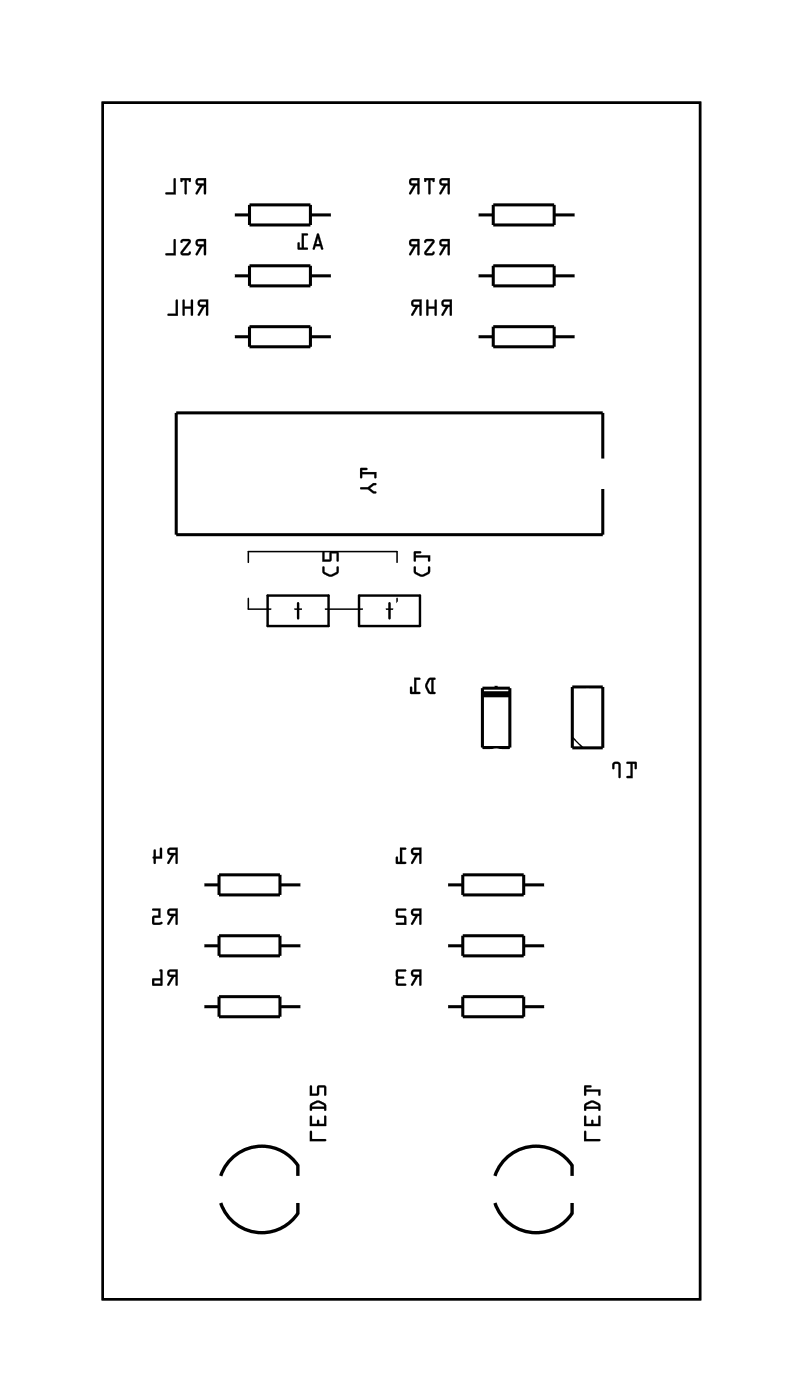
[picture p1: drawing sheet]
<svg xmlns="http://www.w3.org/2000/svg" width="67mm" height="117mm" viewBox="0 0 67 117" stroke-linecap="round" stroke-linejoin="round" font-family="sans-serif">
<path d="M8.6 8.6h49.8v99.8h-49.8zM22.3 49.7h5.1v2.5h-5.1zM24.9 50.3v1.3M29.9 49.7h5.1v2.5h-5.1zM32.5 50.3v1.3" fill="none" stroke="#000" stroke-width=".2"/>
<path d="M8.6 8.6h49.8v99.8h-49.8z" fill="none" stroke="#000" stroke-width=".08"/>
<g fill="none" stroke="#000" stroke-width=".25">
<path d="M19.5 17.9h1.3M20.8 17.1h5.1v1.7h-5.1zM25.9 17.9h1.8M39.8 17.9h1.3M41.1 17.1h5.1v1.7h-5.1zM46.2 17.9h1.8M19.5 28.1h1.3M19.5 23h1.3M20.8 27.2h5.1v1.7h-5.1zM20.8 22.2h5.1v1.6h-5.1zM25.9 28.1h1.8M25.9 23h1.8"/>
<path d="M39.8 28.1h1.3M39.8 23h1.3M41.1 27.2h5.1v1.7h-5.1zM41.1 22.2h5.1v1.6h-5.1zM46.2 28.1h1.8M46.2 23h1.8M50.3 38.2v-3.8h-35.6v10.2h35.6v-3.8M40.2 57.4h2.3v5h-2.3zM41.4 57.1v.3M47.7 57.3h2.6v5.1h-2.6zM16.9 78.9h1.4M16.9 73.8h1.4"/>
<path d="M18.3 73h5v1.6h-5zM18.3 78h5v1.7h-5zM23.3 78.9h1.9M23.3 73.8h1.9M37.2 78.9h1.4M37.2 73.8h1.4M38.6 78h5.1v1.7h-5.1zM38.6 73h5.1v1.6h-5.1zM41.4 62.4v.1M43.7 78.9h1.8M43.7 73.8h1.8M16.9 84h1.4"/>
<path d="M18.3 83.1h5v1.7h-5zM23.3 84h1.9M37.2 84h1.4M38.6 83.1h5.1v1.7h-5.1zM43.7 84h1.8"/>
</g>
<path d="M20.7 46.9v-.9h12.4v.9M20.7 49.9v.9h12.4v-.9M47.7 61.5l.9 .9" fill="none" stroke="#000" stroke-width=".13"/>
<path d="M40.2 57.9h2.3" fill="none" stroke="#000" stroke-width=".51"/>
<path d="M18.4 98.1a3.6 3.6 0 0 1 2.9-2.5 3.6 3.6 0 0 1 3.5 1.6v.9M41.3 98.1a3.6 3.6 0 0 1 2.9-2.5 3.6 3.6 0 0 1 3.5 1.6v.9M18.4 100.3a3.6 3.6 0 0 0 2.9 2.5 3.6 3.6 0 0 0 3.5-1.6v-.9M41.3 100.3a3.6 3.6 0 0 0 2.9 2.5 3.6 3.6 0 0 0 3.5-1.6v-.9" fill="none" stroke="#000" stroke-width=".28"/>
<g fill="#000">
<path d="M16.4 14.9a.32 .32 0 0 0-.1 .4 .32 .32 0 0 0 .4 .2l-.4 .7h.1l.5-.7h.1v.6l.1 .1 .1-1.3zM16.5 15.1l.5-.1v.3h-.5zM15 14.9l.1 .3h.1v-.2h.2v1.1l.1 .1 .1-1.2h.1l.1 .2h.1v-.3zM14.5 14.9v1.1h-.7v.2h.9v-1.3z"/>
<path d="M16.4 14.9a.32 .32 0 0 0-.1 .4 .32 .32 0 0 0 .4 .2l-.4 .6a.1 .1 0 0 0 0 .1 .1 .1 0 0 0 .2 0l.4-.7h.1v.6a.1 .1 0 0 0 .1 .1 .1 .1 0 0 0 .1-.1v-1.3h-.6zM16.4 14.9h.8l-.1 1.3-.1-.1v-.6h-.1l-.4 .7h-.2l.4-.7a.31 .31 0 0 1-.4-.2 .31 .31 0 0 1 .1-.4zM16.5 15.1l.5-.1v.3h-.5zM16.5 15.1v.2h.5v-.3zM15 14.8v.3a.11 .11 0 0 0 .2 .1 .1 .1 0 0 0 0-.2h.2v1.1a.1 .1 0 0 0 .1 .1 .1 .1 0 0 0 .1-.1v-1.1h.1a.11 .11 0 0 0 .1 .2 .11 .11 0 0 0 .1-.1v-.3zM15 14.9h.9v.3l-.2-.2h-.1l-.1 1.2-.1-.1v-1.1h-.2l-.1 .2zM14.5 14.9v1.1h-.6a.1 .1 0 0 0-.1 .1 .1 .1 0 0 0 .1 .1h.8v-1.3zM14.5 14.9h.1l.1 1.3h-.9v-.1h.7z"/>
<path d="M36.7 14.9a.32 .32 0 0 0-.1 .4 .32 .32 0 0 0 .4 .2l-.4 .7h.2l.4-.7h.1v.6l.1 .1 .1-1.3zM36.8 15.1l.5-.1v.3h-.4zM35.4 14.9v.3h.1v-.2h.2v1.1l.1 .1 .1-1.2h.2v.2h.1v-.3zM34.2 14.9a.32 .32 0 0 0-.1 .4 .32 .32 0 0 0 .4 .2l-.4 .7h.1l.5-.7h.1v.6l.1 .1 .1-1.3zM34.3 15.1l.5-.1v.3h-.5z"/>
<path d="M36.7 14.9a.32 .32 0 0 0-.1 .4 .32 .32 0 0 0 .4 .2l-.4 .6a.1 .1 0 0 0 .1 .1 .1 .1 0 0 0 .1 0l.4-.7h.1v.6a.1 .1 0 0 0 .1 .1 .1 .1 0 0 0 .1-.1v-1.3h-.6zM36.7 14.9h.8l-.1 1.3-.1-.1v-.6h-.1l-.4 .7h-.2l.4-.7a.31 .31 0 0 1-.3-.2 .31 .31 0 0 1 0-.4zM36.8 15.1l.5-.1v.3h-.4zM36.8 15.1l.1 .2h.4v-.3zM35.4 14.8v.3a.1 .1 0 0 0 .1 .1 .1 .1 0 0 0 0-.2h.2v1.1a.1 .1 0 0 0 .1 .1 .1 .1 0 0 0 .1-.1v-1.1h.1a.11 .11 0 0 0 .1 .2 .11 .11 0 0 0 .1-.1v-.3zM35.4 14.9h.8v.3l-.1-.2h-.2l-.1 1.2-.1-.1v-1.1h-.2l-.1 .2zM34.2 14.9a.32 .32 0 0 0-.1 .4 .32 .32 0 0 0 .4 .2l-.4 .6a.1 .1 0 0 0 0 .1 .1 .1 0 0 0 .2 0l.4-.7h.1v.6a.1 .1 0 0 0 .1 .1 .1 .1 0 0 0 .1-.1v-1.3h-.6zM34.2 14.9h.8l-.1 1.3-.1-.1v-.6h-.1l-.4 .7h-.2l.4-.7a.31 .31 0 0 1-.4-.2 .31 .31 0 0 1 .1-.4zM34.3 15.1l.5-.1v.3h-.5zM34.3 15.1v.2h.5v-.3z"/>
<path d="M16.4 20a.32 .32 0 0 0-.1 .4 .32 .32 0 0 0 .4 .2l-.4 .6 .1 .1 .5-.7h.1v.6l.1 .1 .1-1.4zM16.5 20.1h.5v.3h-.5zM15.1 20l-.1 .2 .1 .1 .2-.2h.4l-.6 .9v.2l.1 .1h.6l.1-.1v-.2l-.2 .1h-.5l.7-.8v-.2l-.2-.2zM14.5 20v1.1h-.7v.2h.9v-1.3z"/>
<path d="M16.4 20a.32 .32 0 0 0-.1 .4 .32 .32 0 0 0 .4 .2l-.4 .6a.1 .1 0 0 0 0 .1 .1 .1 0 0 0 .2 0l.4-.7h.1v.6a.1 .1 0 0 0 .1 .1 .1 .1 0 0 0 .1-.1v-1.3h-.6zM16.4 20l.8-.1-.1 1.4-.1-.1v-.7h-.1l-.4 .8-.2-.1 .4-.7a.31 .31 0 0 1-.4-.1 .31 .31 0 0 1 .1-.4zM16.5 20.1h.5v.3h-.5zM16.5 20.1v.3h.5v-.3zM15.1 20l-.1 .2a.13 .13 0 0 0 .2 0 .13 .13 0 0 0 .1-.1h.4l-.6 .9v.2l.7 .1 .1-.2a.13 .13 0 0 0-.1-.1 .13 .13 0 0 0-.1 .1h-.5l.7-.8a.21 .21 0 0 0 0-.3 .21 .21 0 0 0-.2-.1zM15.1 20l.6-.1a.22 .22 0 0 1 .2 .4l-.7 .8h.5l.1-.1 .1 .1-.1 .2h-.6a.19 .19 0 0 1-.1-.1 .19 .19 0 0 1 0-.2l.6-.9h-.4l-.2 .1zM14.5 20v1.1h-.6a.1 .1 0 0 0-.1 .1 .1 .1 0 0 0 .1 .1h.8v-1.3zM14.5 20h.1l.1 1.3h-.9v-.2h.7z"/>
<path d="M16.6 25.1a.32 .32 0 0 0-.1 .3 .32 .32 0 0 0 .3 .2l-.3 .7h.1l.5-.7h.1v.7h.1l.1-1.3zM16.7 25.2h.5v.2h-.5zM15.2 25v1.3h.2v-.6h.5v.6h.1l.1-1.3h-.2v.6h-.5v-.6zM14.7 25v1.2h-.7v.1h.8v-1.2z"/>
<path d="M16.6 25.1a.32 .32 0 0 0-.1 .3 .32 .32 0 0 0 .3 .2l-.3 .6a.1 .1 0 0 0 0 .1 .1 .1 0 0 0 .2 0l.4-.7h.1v.7a.1 .1 0 0 0 .1 .1 .1 .1 0 0 0 .1-.1v-1.3h-.7zM16.6 25.1l.8-.1-.1 1.3h-.1v-.7h-.2l-.4 .7h-.1l.4-.7a.31 .31 0 0 1-.4-.2 .31 .31 0 0 1 .1-.3zM16.7 25.2h.5v.2h-.5zM16.7 25.2v.2h.5v-.3zM15.2 25v1.3a.1 .1 0 0 0 .1 .1 .1 .1 0 0 0 .1-.1v-.6h.5v.6a.1 .1 0 0 0 .1 .1 .1 .1 0 0 0 .1-.1v-1.2a.1 .1 0 0 0-.1-.1 .1 .1 0 0 0-.1 .1v.5h-.5v-.6zM15.3 25h.1v.6h.5v-.6h.2l-.1 1.3h-.1v-.6h-.5v.6h-.2zM14.7 25v1.2h-.7a.1 .1 0 0 0-.1 .1 .1 .1 0 0 0 .1 .1h.8v-1.3zM14.7 25l.1 .1v1.2h-.8v-.1h.7z"/>
<path d="M26.5 19.5l-.4 1.3h.1l.1-.3h.4l.1 .3h.1v-.1l-.3-1.2zM26.5 19.9l.1 .5h-.2zM25.2 19.5v1.2h-.2v-.4l-.1-.1-.1 .6h.8v-.1h-.3v-1.1h.3l.1-.1z"/>
<path d="M26.4 19.5l-.3 1.3h.1l.1-.3h.4l.1 .3h.1l.1-.1-.4-1.2zM26.4 19.5h.2l.3 1.2v.1h-.1l-.1-.3h-.4l-.1 .3-.1-.1zM26.5 19.9l.1 .5h-.2zM26.5 19.8l-.1 .6h.3zM25.1 19.5l.1 1.2h-.2v-.4a.1 .1 0 0 0-.1-.1 .1 .1 0 0 0-.1 .1v.5h.8a.1 .1 0 0 0 .1-.1 .1 .1 0 0 0-.1-.1l-.3 .1v-1.1l.3 .1a.1 .1 0 0 0 .1-.1 .1 .1 0 0 0-.1-.1zM25.2 19.5h.5l-.1 .1h-.3v1.1h.3v.1h-.8l.1-.6 .1 .1v.4h.2z"/>
<path d="M36.7 20a.32 .32 0 0 0-.1 .4 .32 .32 0 0 0 .4 .2l-.4 .6 .2 .1 .4-.7h.1v.6l.1 .1 .1-1.4zM36.8 20.1h.5v.3h-.4zM35.4 20v.2v.1l.2-.2h.5l-.7 .9v.2l.2 .1h.5l.1-.1v-.2l-.2 .1h-.5l.7-.8v-.2l-.2-.2zM34.2 20a.32 .32 0 0 0-.1 .4 .32 .32 0 0 0 .4 .2l-.4 .6 .1 .1 .5-.7h.1v.6l.1 .1 .1-1.4zM34.3 20.1h.5v.3h-.5z"/>
<path d="M36.7 20a.32 .32 0 0 0-.1 .4 .32 .32 0 0 0 .4 .2l-.4 .6a.1 .1 0 0 0 .1 .1 .1 .1 0 0 0 .1 0l.4-.7h.1v.6a.1 .1 0 0 0 .1 .1 .1 .1 0 0 0 .1-.1v-1.3h-.6zM36.7 20l.8-.1-.1 1.4-.1-.1v-.7h-.1l-.4 .8-.2-.1 .4-.7a.31 .31 0 0 1-.3-.1 .31 .31 0 0 1 0-.4zM36.8 20.1h.5v.3h-.4zM36.8 20.1l.1 .3h.4v-.3zM35.4 20v.2a.13 .13 0 0 0 .1 0 .13 .13 0 0 0 .1-.1h.5l-.7 .9v.2l.7 .1 .1-.2a.13 .13 0 0 0-.1-.1 .13 .13 0 0 0-.1 .1h-.5l.7-.8a.21 .21 0 0 0 0-.3 .21 .21 0 0 0-.2-.1zM35.4 20l.6-.1a.22 .22 0 0 1 .2 .4l-.7 .8h.5l.1-.1 .1 .1-.1 .2h-.5a.19 .19 0 0 1-.2-.1 .19 .19 0 0 1 0-.2l.7-.9h-.5l-.2 .1zM34.2 20a.32 .32 0 0 0-.1 .4 .32 .32 0 0 0 .4 .2l-.4 .6a.1 .1 0 0 0 0 .1 .1 .1 0 0 0 .2 0l.4-.7h.1v.6a.1 .1 0 0 0 .1 .1 .1 .1 0 0 0 .1-.1v-1.3h-.6zM34.2 20l.8-.1-.1 1.4-.1-.1v-.7h-.1l-.4 .8-.2-.1 .4-.7a.31 .31 0 0 1-.4-.1 .31 .31 0 0 1 .1-.4zM34.3 20.1h.5v.3h-.5zM34.3 20.1v.3h.5v-.3z"/>
<path d="M36.9 25.1a.32 .32 0 0 0-.1 .3 .32 .32 0 0 0 .4 .2l-.4 .7h.1l.5-.7h.1v.7h.1l.1-1.3zM37 25.2h.5v.2h-.5zM35.6 25l-.1 1.3h.2v-.6h.5v.6h.2v-1.3h-.2v.6h-.5v-.6zM34.4 25.1a.32 .32 0 0 0-.1 .3 .32 .32 0 0 0 .3 .2l-.3 .7h.1l.5-.7h.1v.7h.1v-1.3zM34.5 25.2h.5v.2h-.5z"/>
<path d="M36.9 25.1a.32 .32 0 0 0-.1 .3 .32 .32 0 0 0 .4 .2l-.4 .6a.1 .1 0 0 0 0 .1 .1 .1 0 0 0 .2 0l.4-.7h.1v.7a.1 .1 0 0 0 .1 .1 .1 .1 0 0 0 .1-.1v-1.3h-.6zM36.9 25.1l.8-.1-.1 1.3h-.1v-.7h-.1l-.4 .7h-.2l.4-.7a.31 .31 0 0 1-.4-.2 .31 .31 0 0 1 .1-.3zM37 25.2h.5v.2h-.5zM37 25.2v.2h.5v-.3zM35.6 25l-.1 1.3a.1 .1 0 0 0 .1 .1 .1 .1 0 0 0 .1-.1v-.6h.5v.6a.1 .1 0 0 0 .1 .1 .1 .1 0 0 0 .1-.1v-1.2a.1 .1 0 0 0-.1-.1 .1 .1 0 0 0-.1 .1v.5h-.5v-.6zM35.6 25h.1v.6h.5v-.6h.2v1.3h-.2v-.6h-.5v.6h-.1zM34.3 25.1a.32 .32 0 0 0 0 .3 .32 .32 0 0 0 .3 .2l-.3 .6a.1 .1 0 0 0 0 .1 .1 .1 0 0 0 .2 0l.4-.7h.1v.7a.1 .1 0 0 0 .1 .1 .1 .1 0 0 0 .1-.1v-1.3h-.7zM34.4 25.1l.7-.1v1.3h-.1v-.7h-.2l-.4 .7h-.1l.4-.7a.31 .31 0 0 1-.4-.2 .31 .31 0 0 1 .1-.3zM34.5 25.2h.5v.2h-.5zM34.5 25.2v.2h.5v-.3z"/>
<path d="M26.9 47.3a.6 .6 0 0 0 .6 .8h.2l.5-.2v-.6h-.1l-.1 .4-.4 .2-.5-.2-.1-.4zM26.9 46v.8h.7v-.6h.5v.6h.1v-.6l-.1-.2h-.6v.7h-.4l-.1-.7z"/>
<path d="M26.9 47.3v.5l.7 .3 .6-.2v-.6a.1 .1 0 0 0-.1-.1 .1 .1 0 0 0 0 .1l-.1 .4-.4 .2-.5-.2v-.4zM26.9 47.3h.1l.1 .4 .5 .2 .5-.2v-.4h.1v.5l-.5 .3a.83 .83 0 0 1-.8-.4zM26.9 46v.9l.7-.1v-.6h.5v.6a.1 .1 0 0 0 0 .1 .1 .1 0 0 0 .1-.1v-.6l-.1-.2h-.6v.7h-.4v-.7zM26.9 46h.1v.7h.5v-.7h.6l.1 .2v.6h-.1v-.7h-.5v.7h-.7z"/>
<path d="M30 40.7l.1 .1h.6l.4 .4 .3-.1v-.1h-.2l-.4-.3 .4-.2 .2-.1-.1-.1h-.2l-.4 .3zM30 39.1l.1 .8 .1-.1v-.2h1v.2h.2v-.4h-1.2v-.2h.4v-.1z"/>
<path d="M30 40.7l.1 .1h.6l.4 .4h.2a.1 .1 0 0 0 .1-.1 .1 .1 0 0 0-.1-.1h-.1l-.4-.3 .4-.2h.1a.1 .1 0 0 0 .1-.1 .1 .1 0 0 0-.1-.1h-.2l-.4 .3zM30.1 40.7l.6-.1 .4-.3h.2v.1l-.1 .1-.4 .2 .4 .3h.1l.1 .1-.3 .1-.4-.4h-.6zM30 39v.8a.1 .1 0 0 0 .1 .1 .1 .1 0 0 0 .1-.1v-.2h1v.2a.1 .1 0 0 0 .1 .1 .1 .1 0 0 0 .1-.1v-.4h-1.2v-.2h.4a.1 .1 0 0 0 0-.1 .1 .1 0 0 0 0-.1zM30.1 39.1h.5v.1h-.4v.2h1.2v.4h-.2v-.3h-1v.3l-.1 .1z"/>
<path d="M34.5 47.3a.6 .6 0 0 0 .6 .8h.3l.4-.2 .1-.6h-.2v.4l-.5 .2-.5-.2v-.4zM34.5 46l.1 .8h.1v-.3h1v.3h.2v-.5h-1.2v-.1l.4-.1v-.1z"/>
<path d="M34.5 47.3v.5l.7 .3 .6-.2 .1-.6a.1 .1 0 0 0-.1-.1 .1 .1 0 0 0-.1 .1v.4l-.5 .2-.5-.2v-.4zM34.5 47.3h.2v.4l.5 .2 .5-.2v-.4h.1v.5l-.4 .3a.83 .83 0 0 1-.9-.4zM34.5 46v.8a.1 .1 0 0 0 .1 .1 .1 .1 0 0 0 .1-.1v-.3h1v.3a.1 .1 0 0 0 .1 .1 .1 .1 0 0 0 .1-.1v-.5h-1.2v-.1h.3a.1 .1 0 0 0 .1-.1 .1 .1 0 0 0-.1-.1zM34.5 46h.6v.1h-.4v.2h1.2l-.1 .5h-.1v-.3h-1v.3h-.1z"/>
<path d="M35.7 56.6a.81 .81 0 0 0 0 1.2l.5 .1 .1-.1-.2-.1v-1h.2v-.1l-.4-.1zM35.9 56.7h.1v1h-.2l-.2-.5zM34.5 56.5v1.2h-.1v-.4h-.2v.5l.8 .1v-.2h-.3v-1h.3v-.1z"/>
<path d="M35.7 56.6l-.3 .5 .1 .3 .3 .5h.4a.1 .1 0 0 0 .1-.1 .1 .1 0 0 0-.1-.1h-.1v-1h.1a.1 .1 0 0 0 .1-.1 .1 .1 0 0 0-.1-.1zM35.7 56.6l.2-.1 .4 .1v.1h-.2v1h.2v.2l-.5-.1-.3-.4v-.4zM35.9 56.7h.1v1h-.2l-.2-.5zM35.8 56.7l-.2 .5 .2 .5h.2v-1zM34.5 56.5v1.2h-.1v-.3a.1 .1 0 0 0-.1-.1 .1 .1 0 0 0-.1 .1v.5h.8a.1 .1 0 0 0 .1-.1 .1 .1 0 0 0-.1-.1h-.3v-1h.3a.1 .1 0 0 0 .1-.1 .1 .1 0 0 0-.1-.1zM34.5 56.5l.5 .1v.1h-.3v1h.3v.2l-.8-.1v-.5h.1v.4h.2z"/>
<path d="M14 70.8a.32 .32 0 0 0 0 .4 .32 .32 0 0 0 .3 .1l-.4 .7 .2 .1 .4-.8h.1v.7l.2 .1v-1.4zM14.1 70.9h.5v.2h-.4zM12.8 70.9v.5l-.1 .1 .2 .6 .1-.1v-.4h.5v-.8v-.1l-.2 .1v.6h-.3v-.5z"/>
<path d="M14 75.9a.32 .32 0 0 0 0 .3 .32 .32 0 0 0 .3 .2l-.4 .7h.2l.4-.7h.1v.7h.2v-1.3zM14.1 76h.5v.2h-.4zM12.7 75.8v.1l.5 .1v.4h-.5v.6l.2 .1h.4a.15 .15 0 0 0 .2 0 .15 .15 0 0 0-.1-.2l-.5 .1v-.5h.5v-.7z"/>
<path d="M14 70.8a.32 .32 0 0 0 0 .4 .32 .32 0 0 0 .3 .1l-.4 .6a.11 .11 0 0 0 .1 .2 .1 .1 0 0 0 .1-.1l.4-.7h.1v.7a.1 .1 0 0 0 .1 .1 .1 .1 0 0 0 .1-.1v-1.3h-.6zM14 70.8l.8-.1v1.3h-.2v-.7h-.1l-.4 .7h-.1l.3-.7a.31 .31 0 0 1-.3-.1 .31 .31 0 0 1 0-.4zM14.2 70.9h.4v.2h-.4zM14.1 70.9l.1 .2 .4 .1v-.3zM12.8 70.9v.5a.09 .09 0 0 0-.1 .1 .09 .09 0 0 0 .1 .1v.4a.1 .1 0 0 0 .1 .1 .1 .1 0 0 0 .1-.1v-.4h.5v-.8a.1 .1 0 0 0-.1-.1 .1 .1 0 0 0-.1 .1v.6h-.3v-.5zM12.8 70.9h.2v.5h.3v-.6l.1-.1 .1 .1v.8h-.5v.4l-.1 .1-.2-.6 .1-.1z"/>
<path d="M14 75.9a.32 .32 0 0 0 0 .3 .32 .32 0 0 0 .3 .2l-.4 .6a.1 .1 0 0 0 .1 .1 .1 .1 0 0 0 .1 0l.4-.7h.1v.7a.1 .1 0 0 0 .1 .1 .1 .1 0 0 0 .1-.1v-1.3h-.6zM14 75.9l.8-.1v1.3h-.2v-.7h-.1l-.4 .7h-.1l.3-.7a.31 .31 0 0 1-.3-.2 .31 .31 0 0 1 0-.3zM14.2 76h.4v.2h-.4zM14.1 76l.1 .2h.4v-.3zM12.7 75.8v.2h.5v.4h-.5v.6l.2 .2 .6-.1a.11 .11 0 0 0 .1-.2 .1 .1 0 0 0-.2 0l-.5 .1v-.5l.5 .1v-.8zM12.7 75.8h.7v.7h-.6v.5l.7-.1v.2h-.6l-.2-.1v-.6h.5v-.5h-.5z"/>
<path d="M34.3 70.8a.32 .32 0 0 0 0 .4 .32 .32 0 0 0 .3 .1l-.3 .7 .1 .1 .4-.8h.2v.7l.1 .1v-1.4zM34.5 70.9h.5v.2h-.5zM33.3 70.7v1.2h-.1v-.4l-.1-.1-.1 .6 .8 .1v-.2h-.3v-1h.3l.1-.1z"/>
<path d="M34.3 75.9a.32 .32 0 0 0 0 .3 .32 .32 0 0 0 .3 .2l-.3 .7h.1l.4-.7h.2v.7h.1v-1.3zM34.5 76h.5v.2h-.5zM33.1 75.8l-.1 .6 .2 .1h.5v.5h-.6l-.1 .1h.9l-.1-.7h-.6v-.4h.6l.1-.2z"/>
<path d="M34.3 70.8a.32 .32 0 0 0 0 .4 .32 .32 0 0 0 .3 .1l-.3 .6a.1 .1 0 0 0 0 .2 .1 .1 0 0 0 .1-.1l.4-.7h.2l-.1 .7a.1 .1 0 0 0 .1 .1 .1 .1 0 0 0 .1-.1v-1.3h-.6zM34.3 70.8l.8-.1v1.3h-.1v-.7h-.2l-.4 .7h-.1l.3-.7a.31 .31 0 0 1-.3-.1 .31 .31 0 0 1 0-.4zM34.5 70.9h.5v.2h-.5zM34.5 70.9v.2l.5 .1v-.3zM33.3 70.7v1.2h-.1v-.4a.1 .1 0 0 0-.1-.1 .1 .1 0 0 0-.1 .1v.5l.8 .1a.1 .1 0 0 0 .1-.1 .1 .1 0 0 0-.1-.1h-.3v-1h.3a.1 .1 0 0 0 .1-.1 .1 .1 0 0 0-.1-.1zM33.3 70.7l.6 .1-.1 .1h-.3v1h.3v.1h-.8l.1-.5h.1v.4h.2z"/>
<path d="M34.3 75.9a.32 .32 0 0 0 0 .3 .32 .32 0 0 0 .3 .2l-.3 .6a.1 .1 0 0 0 0 .1 .1 .1 0 0 0 .1 0l.4-.7h.2l-.1 .7a.1 .1 0 0 0 .1 .1 .1 .1 0 0 0 .1-.1v-1.3h-.6zM34.3 75.9l.8-.1v1.3h-.1v-.7h-.2l-.4 .7h-.1l.3-.7a.31 .31 0 0 1-.3-.2 .31 .31 0 0 1 0-.3zM34.5 76h.5v.2h-.5zM34.5 76v.2h.5v-.3zM33 75.8v.7h.7v.5h-.6a.1 .1 0 0 0-.1 .1 .1 .1 0 0 0 .1 .1h.8l-.1-.8h-.6v-.4h.6a.1 .1 0 0 0 .1-.1 .1 .1 0 0 0-.1-.1zM33.1 75.8h.8l-.1 .1h-.6v.5h.6l.1 .7h-.9l.1-.1h.6v-.5h-.5l-.2-.1z"/>
<path d="M51.1 63.6l-.1 .5a.1 .1 0 0 0 .1 .1 .1 .1 0 0 0 .1-.1l.1-.4h.2l.1 1.1a.1 .1 0 0 0 .1 .1 .1 .1 0 0 0 0-.1v-1.1l-.2-.2zM51.1 63.6l.4-.1 .2 .2v1.2l-.1-.1v-1l-.4-.1v.4h-.1v-.3zM52.2 63.6l.1 .1h.3v1h-.3a.1 .1 0 0 0-.1 .1 .1 .1 0 0 0 .1 .1h.5l-.1-1.2h.2v.4a.1 .1 0 0 0 .1 .1 .1 .1 0 0 0 .1-.1l-.1-.6zM52.3 63.6h.8l-.1 .5h-.1v-.4h-.2v1.2l-.5-.1 .1-.1h.3v-1h-.3z"/>
<path d="M51.1 63.6l-.1 .2 .1 .4 .1-.1v-.4l.4 .1v1l.1 .1v-1.2l-.2-.2zM52.2 63.6l.1 .1h.3v1h-.3l-.1 .1 .5 .1v-1.2h.2v.4l.1 .1 .1-.6z"/>
<path d="M14 80.9a.32 .32 0 0 0 0 .4 .32 .32 0 0 0 .3 .2l-.4 .7h.2l.4-.7h.1v.6l.2 .1v-1.3zM14.1 81.1l.5-.1v.3h-.4zM13.3 80.9l.1 .7h-.7v.6h.8v-1.3zM12.9 81.8h.5v.2h-.5z"/>
<path d="M14 80.9a.32 .32 0 0 0 0 .4 .32 .32 0 0 0 .3 .2l-.4 .6a.1 .1 0 0 0 .1 .1 .1 .1 0 0 0 .1 0l.4-.7h.1v.6a.1 .1 0 0 0 .1 .1 .1 .1 0 0 0 .1-.1v-1.2h-.6zM14 80.9h.8v1.3l-.2-.1v-.6h-.1l-.4 .7h-.1l.3-.7a.31 .31 0 0 1-.3-.2 .31 .31 0 0 1 0-.4zM14.2 81.1l.4-.1v.3h-.4zM14.1 81.1l.1 .2h.4v-.3zM13.3 80.9l.1 .7h-.7v.6h.9v-1.3h-.1zM13.3 80.9h.2v1.3h-.8v-.6h.7zM12.9 81.8h.5v.2h-.5zM12.8 81.8v.3h.6v-.3z"/>
<path d="M25.9 94.3l-.1 .9 1.4-.1-.1-.1h-1.1v-.6zM25.9 93.1l-.1 .8h1.4l-.1-.8h-.1v.6h-.4v-.2l-.1-.1-.1 .1v.2h-.4v-.6zM25.9 92l-.1 .6 .1 .1 .1-.2h1v.1h.1l.1-.5a.8 .8 0 0 0-1.2-.1zM26 92.2l.5-.2 .5 .2v.1h-1zM25.9 90.5l-.1 .9 .8-.1v-.6h.4v.6h.2v-.6l-.1-.2-.6 .1-.1 .6h-.4v-.6z"/>
<path d="M25.9 94.3l-.1 .9h1.3a.1 .1 0 0 0 .1-.1 .1 .1 0 0 0-.1-.1h-1.1v-.6zM25.9 94.3l.1 .1v.6h1.1l.1 .1-1.4 .1zM25.9 93.1l-.1 .8h1.4v-.8a.1 .1 0 0 0-.1-.1 .1 .1 0 0 0-.1 .1v.6h-.4v-.2a.1 .1 0 0 0-.1-.1 .1 .1 0 0 0-.1 .1v.2h-.4v-.6zM25.9 93.1h.1v.7h.4v-.3l.1-.1 .1 .1v.3h.4v-.7h.1l.1 .8h-1.4zM25.9 92l-.1 .6a.1 .1 0 0 0 .1 .1 .1 .1 0 0 0 .1-.1v-.1h1v.1a.1 .1 0 0 0 .1 .1 .1 .1 0 0 0 .1-.1v-.5l-.5-.3h-.3zM25.9 92l.4-.2h.4l.4 .3 .1 .5h-.1l-.1-.1h-1v.1h-.1l-.1-.4zM26 92.2l.5-.2 .5 .2v.1h-1zM26 92.2v.1h1v-.1l-.4-.2zM25.9 90.5l-.1 .9 .8-.1v-.6h.4v.6a.1 .1 0 0 0 .1 .1 .1 .1 0 0 0 .1-.1v-.6l-.1-.2-.6 .1-.1 .6h-.4v-.6zM25.9 90.6h.1v.6h.4l.1-.6 .6-.1 .1 .2v.6h-.2v-.6h-.4l-.1 .6-.7 .1z"/>
<path d="M34.3 80.9a.32 .32 0 0 0 0 .4 .32 .32 0 0 0 .3 .2l-.3 .7h.1l.4-.7h.2v.6l.1 .1v-1.3zM34.5 81.1l.5-.1v.3h-.5zM33.1 80.9l-.1 1.2 .2 .1h.6v-.1l-.6-.1v-.3l.4-.1 .1-.1h-.1l-.4-.1v-.4h.6l.1-.1z"/>
<path d="M34.3 80.9a.32 .32 0 0 0 0 .4 .32 .32 0 0 0 .3 .2l-.3 .6a.1 .1 0 0 0 0 .1 .1 .1 0 0 0 .1 0l.4-.7h.2l-.1 .6a.1 .1 0 0 0 .1 .1 .1 .1 0 0 0 .1-.1v-1.2h-.6zM34.3 80.9h.8v1.3l-.1-.1v-.6h-.2l-.4 .7h-.1l.3-.7a.31 .31 0 0 1-.3-.2 .31 .31 0 0 1 0-.4zM34.5 81.1l.5-.1v.3h-.5zM34.5 81.1v.2h.5v-.3zM33 80.9v1.2l.2 .1h.6a.1 .1 0 0 0 .1-.1 .1 .1 0 0 0-.1-.1h-.6v-.3l.4-.1a.1 .1 0 0 0 .1-.1 .1 .1 0 0 0-.1-.1h-.4v-.4h.6a.1 .1 0 0 0 .1-.1 .1 .1 0 0 0-.1 0zM33.1 80.9h.8l-.1 .1h-.6v.4l.4 .1h.1l-.1 .1h-.4v.5h.6v.1h-.6l-.2-.1z"/>
<path d="M48.7 94.3v.9l1.3-.1v-.1h-1.1v-.6zM48.7 93.1v.8h1.4l-.1-.8h-.1v.6h-.4v-.2l-.1-.1-.1 .1v.2h-.4v-.6zM48.8 92l-.1 .6 .1 .1 .1-.2h1v.1h.1v-.5a.8 .8 0 0 0-1.2-.1zM48.9 92.2l.5-.2 .4 .2 .1 .1h-1zM48.7 90.5v.9l.2-.1v-.3h1v.3h.1l.1-.4h-1.2v-.2h.4v-.1z"/>
<path d="M48.7 94.3v.9h1.3a.1 .1 0 0 0 .1-.1 .1 .1 0 0 0-.1-.1h-1.1v-.6zM48.7 94.3l.2 .1v.6h1.1v.1l-1.3 .1zM48.7 93.1v.8h1.4v-.8a.1 .1 0 0 0-.1-.1 .1 .1 0 0 0-.1 .1v.6h-.4v-.2a.1 .1 0 0 0-.1-.1 .1 .1 0 0 0-.1 .1v.2h-.4v-.6zM48.7 93.1h.2v.7h.4v-.3l.1-.1v.1l.1 .3h.4v-.7h.1l.1 .8h-1.4zM48.8 92l-.1 .6a.1 .1 0 0 0 .1 .1 .1 .1 0 0 0 .1-.1v-.1h1v.1a.1 .1 0 0 0 .1 .1 .1 .1 0 0 0 .1-.1l-.1-.5-.4-.3h-.3zM48.8 92l.4-.2h.4l.4 .3v.5h-.1v-.1h-1v.1h-.1l-.1-.4zM48.9 92.2l.5-.2 .4 .2 .1 .1h-1zM48.9 92.2v.1h1l-.1-.1-.4-.2zM48.7 90.5v.8a.1 .1 0 0 0 .1 .1 .1 .1 0 0 0 .1-.1v-.3h1v.3a.1 .1 0 0 0 .1 .1 .1 .1 0 0 0 .1-.1v-.4h-1.2v-.2h.3a.1 .1 0 0 0 .1-.1 .1 .1 0 0 0-.1-.1zM48.7 90.6h.6v.1h-.4v.2h1.2l-.1 .4h-.1v-.3h-1v.3l-.1 .1z"/>
</g>
<circle cx="49" cy="61.1" r=".74" fill="#fff"/>
<circle cx="49" cy="61.1" r=".74" fill="none" stroke="#fff" stroke-width=".76" stroke-linecap="butt"/>
<circle cx="49" cy="58.6" r=".74" fill="#fff"/>
<circle cx="49" cy="58.6" r=".74" fill="none" stroke="#fff" stroke-width=".76" stroke-linecap="butt"/>
<path d="M40.6 55.2h1.5v1.6h-1.5z" fill="#fff"/>
<path d="M40.6 55.2h1.5v1.6h-1.5z" fill="none" stroke="#fff" stroke-width=".76" stroke-linecap="butt"/>
<circle cx="41.4" cy="56" r=".79" fill="#fff"/>
<circle cx="41.4" cy="56" r=".79" fill="none" stroke="#fff" stroke-width=".76" stroke-linecap="butt"/>
<circle cx="41.4" cy="63.6" r=".79" fill="#fff"/>
<circle cx="41.4" cy="63.6" r=".79" fill="none" stroke="#fff" stroke-width=".76" stroke-linecap="butt"/>
<circle cx="26.1" cy="84" r=".7" fill="#fff"/>
<circle cx="26.1" cy="84" r=".7" fill="none" stroke="#fff" stroke-width=".76" stroke-linecap="butt"/>
<circle cx="16" cy="84" r=".7" fill="#fff"/>
<circle cx="16" cy="84" r=".7" fill="none" stroke="#fff" stroke-width=".76" stroke-linecap="butt"/>
<circle cx="26.1" cy="78.9" r=".7" fill="#fff"/>
<circle cx="26.1" cy="78.9" r=".7" fill="none" stroke="#fff" stroke-width=".76" stroke-linecap="butt"/>
<circle cx="16" cy="78.9" r=".7" fill="#fff"/>
<circle cx="16" cy="78.9" r=".7" fill="none" stroke="#fff" stroke-width=".76" stroke-linecap="butt"/>
<circle cx="26.1" cy="73.8" r=".7" fill="#fff"/>
<circle cx="26.1" cy="73.8" r=".7" fill="none" stroke="#fff" stroke-width=".76" stroke-linecap="butt"/>
<circle cx="16" cy="73.8" r=".7" fill="#fff"/>
<circle cx="16" cy="73.8" r=".7" fill="none" stroke="#fff" stroke-width=".76" stroke-linecap="butt"/>
<circle cx="46.4" cy="84" r=".7" fill="#fff"/>
<circle cx="46.4" cy="84" r=".7" fill="none" stroke="#fff" stroke-width=".76" stroke-linecap="butt"/>
<circle cx="36.3" cy="84" r=".7" fill="#fff"/>
<circle cx="36.3" cy="84" r=".7" fill="none" stroke="#fff" stroke-width=".76" stroke-linecap="butt"/>
<circle cx="46.4" cy="78.9" r=".7" fill="#fff"/>
<circle cx="46.4" cy="78.9" r=".7" fill="none" stroke="#fff" stroke-width=".76" stroke-linecap="butt"/>
<circle cx="36.3" cy="78.9" r=".7" fill="#fff"/>
<circle cx="36.3" cy="78.9" r=".7" fill="none" stroke="#fff" stroke-width=".76" stroke-linecap="butt"/>
<circle cx="46.4" cy="73.8" r=".7" fill="#fff"/>
<circle cx="46.4" cy="73.8" r=".7" fill="none" stroke="#fff" stroke-width=".76" stroke-linecap="butt"/>
<circle cx="36.3" cy="73.8" r=".7" fill="#fff"/>
<circle cx="36.3" cy="73.8" r=".7" fill="none" stroke="#fff" stroke-width=".76" stroke-linecap="butt"/>
<circle cx="49" cy="28.1" r=".7" fill="#fff"/>
<circle cx="49" cy="28.1" r=".7" fill="none" stroke="#fff" stroke-width=".76" stroke-linecap="butt"/>
<circle cx="38.8" cy="28.1" r=".7" fill="#fff"/>
<circle cx="38.8" cy="28.1" r=".7" fill="none" stroke="#fff" stroke-width=".76" stroke-linecap="butt"/>
<circle cx="28.7" cy="28.1" r=".7" fill="#fff"/>
<circle cx="28.7" cy="28.1" r=".7" fill="none" stroke="#fff" stroke-width=".76" stroke-linecap="butt"/>
<circle cx="18.5" cy="28.1" r=".7" fill="#fff"/>
<circle cx="18.5" cy="28.1" r=".7" fill="none" stroke="#fff" stroke-width=".76" stroke-linecap="butt"/>
<circle cx="24.5" cy="99.2" r=".57" fill="#fff"/>
<circle cx="24.5" cy="99.2" r=".57" fill="none" stroke="#fff" stroke-width=".76" stroke-linecap="butt"/>
<circle cx="22.5" cy="99.2" r=".57" fill="#fff"/>
<circle cx="22.5" cy="99.2" r=".57" fill="none" stroke="#fff" stroke-width=".76" stroke-linecap="butt"/>
<circle cx="20.5" cy="99.2" r=".57" fill="#fff"/>
<circle cx="20.5" cy="99.2" r=".57" fill="none" stroke="#fff" stroke-width=".76" stroke-linecap="butt"/>
<circle cx="18.5" cy="99.2" r=".57" fill="#fff"/>
<circle cx="18.5" cy="99.2" r=".57" fill="none" stroke="#fff" stroke-width=".76" stroke-linecap="butt"/>
<circle cx="47.4" cy="99.2" r=".57" fill="#fff"/>
<circle cx="47.4" cy="99.2" r=".57" fill="none" stroke="#fff" stroke-width=".76" stroke-linecap="butt"/>
<circle cx="45.4" cy="99.2" r=".57" fill="#fff"/>
<circle cx="45.4" cy="99.2" r=".57" fill="none" stroke="#fff" stroke-width=".76" stroke-linecap="butt"/>
<circle cx="43.4" cy="99.2" r=".57" fill="#fff"/>
<circle cx="43.4" cy="99.2" r=".57" fill="none" stroke="#fff" stroke-width=".76" stroke-linecap="butt"/>
<circle cx="41.4" cy="99.2" r=".57" fill="#fff"/>
<circle cx="41.4" cy="99.2" r=".57" fill="none" stroke="#fff" stroke-width=".76" stroke-linecap="butt"/>
<path d="M48.3 42.6h1.4v1.4h-1.4z" fill="#fff"/>
<path d="M48.3 42.6h1.4v1.4h-1.4z" fill="none" stroke="#fff" stroke-width=".76" stroke-linecap="butt"/>
<circle cx="49" cy="43.3" r=".7" fill="#fff"/>
<circle cx="49" cy="43.3" r=".7" fill="none" stroke="#fff" stroke-width=".76" stroke-linecap="butt"/>
<circle cx="49" cy="35.7" r=".7" fill="#fff"/>
<circle cx="49" cy="35.7" r=".7" fill="none" stroke="#fff" stroke-width=".76" stroke-linecap="butt"/>
<circle cx="46.4" cy="43.3" r=".7" fill="#fff"/>
<circle cx="46.4" cy="43.3" r=".7" fill="none" stroke="#fff" stroke-width=".76" stroke-linecap="butt"/>
<circle cx="46.4" cy="35.7" r=".7" fill="#fff"/>
<circle cx="46.4" cy="35.7" r=".7" fill="none" stroke="#fff" stroke-width=".76" stroke-linecap="butt"/>
<circle cx="43.9" cy="43.3" r=".7" fill="#fff"/>
<circle cx="43.9" cy="43.3" r=".7" fill="none" stroke="#fff" stroke-width=".76" stroke-linecap="butt"/>
<circle cx="43.9" cy="35.7" r=".7" fill="#fff"/>
<circle cx="43.9" cy="35.7" r=".7" fill="none" stroke="#fff" stroke-width=".76" stroke-linecap="butt"/>
<circle cx="41.4" cy="43.3" r=".7" fill="#fff"/>
<circle cx="41.4" cy="43.3" r=".7" fill="none" stroke="#fff" stroke-width=".76" stroke-linecap="butt"/>
<circle cx="41.4" cy="35.7" r=".7" fill="#fff"/>
<circle cx="41.4" cy="35.7" r=".7" fill="none" stroke="#fff" stroke-width=".76" stroke-linecap="butt"/>
<circle cx="38.8" cy="43.3" r=".7" fill="#fff"/>
<circle cx="38.8" cy="43.3" r=".7" fill="none" stroke="#fff" stroke-width=".76" stroke-linecap="butt"/>
<circle cx="38.8" cy="35.7" r=".7" fill="#fff"/>
<circle cx="38.8" cy="35.7" r=".7" fill="none" stroke="#fff" stroke-width=".76" stroke-linecap="butt"/>
<circle cx="36.3" cy="43.3" r=".7" fill="#fff"/>
<circle cx="36.3" cy="43.3" r=".7" fill="none" stroke="#fff" stroke-width=".76" stroke-linecap="butt"/>
<circle cx="36.3" cy="35.7" r=".7" fill="#fff"/>
<circle cx="36.3" cy="35.7" r=".7" fill="none" stroke="#fff" stroke-width=".76" stroke-linecap="butt"/>
<circle cx="33.7" cy="43.3" r=".7" fill="#fff"/>
<circle cx="33.7" cy="43.3" r=".7" fill="none" stroke="#fff" stroke-width=".76" stroke-linecap="butt"/>
<circle cx="33.7" cy="35.7" r=".7" fill="#fff"/>
<circle cx="33.7" cy="35.7" r=".7" fill="none" stroke="#fff" stroke-width=".76" stroke-linecap="butt"/>
<circle cx="31.2" cy="43.3" r=".7" fill="#fff"/>
<circle cx="31.2" cy="43.3" r=".7" fill="none" stroke="#fff" stroke-width=".76" stroke-linecap="butt"/>
<circle cx="31.2" cy="35.7" r=".7" fill="#fff"/>
<circle cx="31.2" cy="35.7" r=".7" fill="none" stroke="#fff" stroke-width=".76" stroke-linecap="butt"/>
<circle cx="28.7" cy="43.3" r=".7" fill="#fff"/>
<circle cx="28.7" cy="43.3" r=".7" fill="none" stroke="#fff" stroke-width=".76" stroke-linecap="butt"/>
<circle cx="28.7" cy="35.7" r=".7" fill="#fff"/>
<circle cx="28.7" cy="35.7" r=".7" fill="none" stroke="#fff" stroke-width=".76" stroke-linecap="butt"/>
<circle cx="26.1" cy="43.3" r=".7" fill="#fff"/>
<circle cx="26.1" cy="43.3" r=".7" fill="none" stroke="#fff" stroke-width=".76" stroke-linecap="butt"/>
<circle cx="26.1" cy="35.7" r=".7" fill="#fff"/>
<circle cx="26.1" cy="35.7" r=".7" fill="none" stroke="#fff" stroke-width=".76" stroke-linecap="butt"/>
<circle cx="23.6" cy="43.3" r=".7" fill="#fff"/>
<circle cx="23.6" cy="43.3" r=".7" fill="none" stroke="#fff" stroke-width=".76" stroke-linecap="butt"/>
<circle cx="23.6" cy="35.7" r=".7" fill="#fff"/>
<circle cx="23.6" cy="35.7" r=".7" fill="none" stroke="#fff" stroke-width=".76" stroke-linecap="butt"/>
<circle cx="21" cy="43.3" r=".7" fill="#fff"/>
<circle cx="21" cy="43.3" r=".7" fill="none" stroke="#fff" stroke-width=".76" stroke-linecap="butt"/>
<circle cx="21" cy="35.7" r=".7" fill="#fff"/>
<circle cx="21" cy="35.7" r=".7" fill="none" stroke="#fff" stroke-width=".76" stroke-linecap="butt"/>
<circle cx="18.5" cy="43.3" r=".7" fill="#fff"/>
<circle cx="18.5" cy="43.3" r=".7" fill="none" stroke="#fff" stroke-width=".76" stroke-linecap="butt"/>
<circle cx="18.5" cy="35.7" r=".7" fill="#fff"/>
<circle cx="18.5" cy="35.7" r=".7" fill="none" stroke="#fff" stroke-width=".76" stroke-linecap="butt"/>
<circle cx="16" cy="43.3" r=".7" fill="#fff"/>
<circle cx="16" cy="43.3" r=".7" fill="none" stroke="#fff" stroke-width=".76" stroke-linecap="butt"/>
<circle cx="16" cy="35.7" r=".7" fill="#fff"/>
<circle cx="16" cy="35.7" r=".7" fill="none" stroke="#fff" stroke-width=".76" stroke-linecap="butt"/>
<circle cx="31.2" cy="50.9" r=".59" fill="#fff"/>
<circle cx="31.2" cy="50.9" r=".59" fill="none" stroke="#fff" stroke-width=".73" stroke-linecap="butt"/>
<circle cx="33.7" cy="50.9" r=".59" fill="#fff"/>
<circle cx="33.7" cy="50.9" r=".59" fill="none" stroke="#fff" stroke-width=".73" stroke-linecap="butt"/>
<circle cx="31.2" cy="50.9" r=".59" fill="#fff"/>
<circle cx="31.2" cy="50.9" r=".59" fill="none" stroke="#fff" stroke-width=".73" stroke-linecap="butt"/>
<circle cx="33.7" cy="50.9" r=".59" fill="#fff"/>
<circle cx="33.7" cy="50.9" r=".59" fill="none" stroke="#fff" stroke-width=".73" stroke-linecap="butt"/>
<circle cx="23.6" cy="50.9" r=".59" fill="#fff"/>
<circle cx="23.6" cy="50.9" r=".59" fill="none" stroke="#fff" stroke-width=".73" stroke-linecap="butt"/>
<circle cx="26.1" cy="50.9" r=".59" fill="#fff"/>
<circle cx="26.1" cy="50.9" r=".59" fill="none" stroke="#fff" stroke-width=".73" stroke-linecap="butt"/>
<circle cx="23.6" cy="50.9" r=".59" fill="#fff"/>
<circle cx="23.6" cy="50.9" r=".59" fill="none" stroke="#fff" stroke-width=".73" stroke-linecap="butt"/>
<circle cx="26.1" cy="50.9" r=".59" fill="#fff"/>
<circle cx="26.1" cy="50.9" r=".59" fill="none" stroke="#fff" stroke-width=".73" stroke-linecap="butt"/>
<path d="M28.5 47.7h5.5v1.5h-5.5z" fill="#fff"/>
<path d="M28.5 47.7h5.5v1.5h-5.5z" fill="none" stroke="#fff" stroke-width=".25"/>
<path d="M19.9 47.7h5.5v1.5h-5.5z" fill="#fff"/>
<path d="M19.9 47.7h5.5v1.5h-5.5z" fill="none" stroke="#fff" stroke-width=".25"/>
<circle cx="28.7" cy="23" r=".7" fill="#fff"/>
<circle cx="28.7" cy="23" r=".7" fill="none" stroke="#fff" stroke-width=".76" stroke-linecap="butt"/>
<circle cx="18.5" cy="23" r=".7" fill="#fff"/>
<circle cx="18.5" cy="23" r=".7" fill="none" stroke="#fff" stroke-width=".76" stroke-linecap="butt"/>
<circle cx="49" cy="17.9" r=".7" fill="#fff"/>
<circle cx="49" cy="17.9" r=".7" fill="none" stroke="#fff" stroke-width=".76" stroke-linecap="butt"/>
<circle cx="38.8" cy="17.9" r=".7" fill="#fff"/>
<circle cx="38.8" cy="17.9" r=".7" fill="none" stroke="#fff" stroke-width=".76" stroke-linecap="butt"/>
<circle cx="28.7" cy="17.9" r=".7" fill="#fff"/>
<circle cx="28.7" cy="17.9" r=".7" fill="none" stroke="#fff" stroke-width=".76" stroke-linecap="butt"/>
<circle cx="18.5" cy="17.9" r=".7" fill="#fff"/>
<circle cx="18.5" cy="17.9" r=".7" fill="none" stroke="#fff" stroke-width=".76" stroke-linecap="butt"/>
<circle cx="49" cy="23" r=".7" fill="#fff"/>
<circle cx="49" cy="23" r=".7" fill="none" stroke="#fff" stroke-width=".76" stroke-linecap="butt"/>
<circle cx="38.8" cy="23" r=".7" fill="#fff"/>
<circle cx="38.8" cy="23" r=".7" fill="none" stroke="#fff" stroke-width=".76" stroke-linecap="butt"/>
<circle cx="24.9" cy="39.6" r=".35" fill="#fff"/>
<circle cx="24.9" cy="39.6" r=".35" fill="none" stroke="#fff" stroke-width=".55"/>
<circle cx="32.3" cy="21.3" r=".35" fill="#fff"/>
<circle cx="32.3" cy="21.3" r=".35" fill="none" stroke="#fff" stroke-width=".55"/>
<circle cx="22.5" cy="29.8" r=".35" fill="#fff"/>
<circle cx="22.5" cy="29.8" r=".35" fill="none" stroke="#fff" stroke-width=".55"/>
<circle cx="43.2" cy="49.3" r=".35" fill="#fff"/>
<circle cx="43.2" cy="49.3" r=".35" fill="none" stroke="#fff" stroke-width=".55"/>
<circle cx="35.9" cy="59.1" r=".35" fill="#fff"/>
<circle cx="35.9" cy="59.1" r=".35" fill="none" stroke="#fff" stroke-width=".55"/>
</svg>
